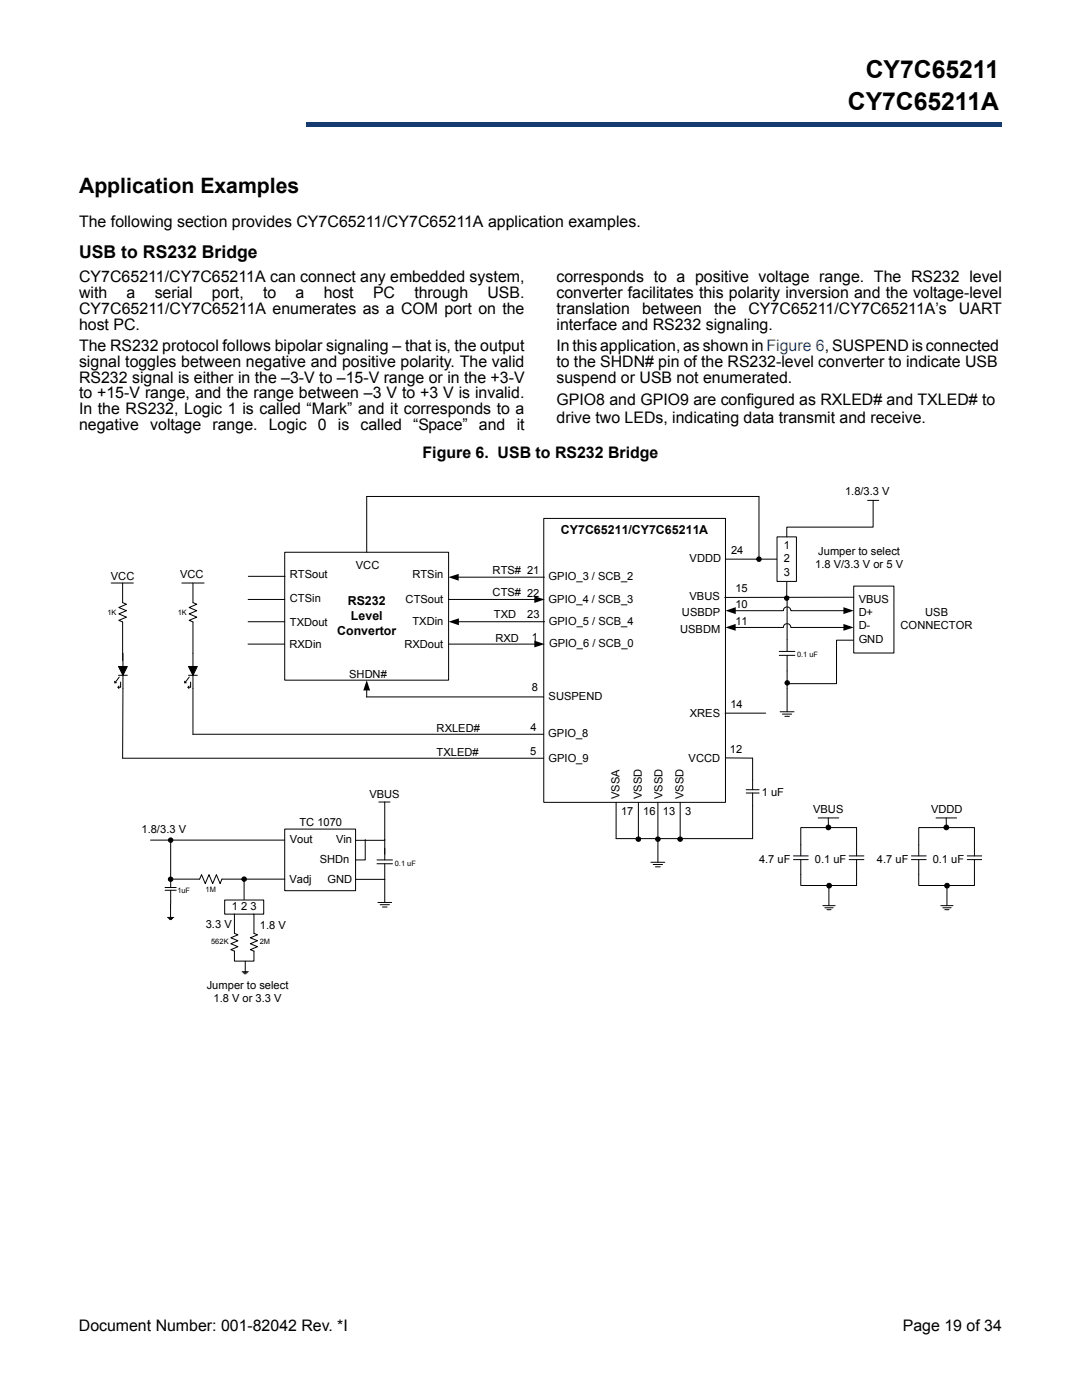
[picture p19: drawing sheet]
<svg xmlns="http://www.w3.org/2000/svg" width="216mm" height="279mm" viewBox="0 0 216 279" stroke-linecap="round" stroke-linejoin="round" font-family="sans-serif">
<defs><g id="words">
<g font-size="4.9">
<text x="172.7" y="15.6">CY7C65211</text>
<text x="169.2" y="22">CY7C65211A</text>
</g>
<text font-size="4.2" x="15.8" y="38.6">Application Examples</text>
<text font-size="3.5" x="15.8" y="51.5">USB to RS232 Bridge</text>
<g font-size="3.2">
<text x="15.8" y="45.3">The following section provides CY7C65211/CY7C65211A application examples.</text>
<text x="15.8" y="56.2">CY7C65211/CY7C65211A can connect any embedded system,</text>
<text x="15.8" y="59.4">with</text>
<text x="25.3" y="59.4">a</text>
<text x="30.9" y="59.4">serial</text>
<text x="42.3" y="59.4">port,</text>
<text x="52.5" y="59.4">to</text>
<text x="59" y="59.4">a</text>
<text x="64.6" y="59.4">host</text>
<text x="74.4" y="59.4">PC</text>
<text x="82.7" y="59.4">through</text>
<text x="97.3" y="59.4">USB.</text>
<text x="111" y="56.2">corresponds to a positive voltage range. The RS232 level</text>
<text x="111" y="59.4">converter facilitates this polarity inversion and the voltage-level</text>
<text x="15.8" y="62.6">CY7C65211/CY7C65211A enumerates as a COM port on the</text>
<text x="15.8" y="65.8">host PC.</text>
<text x="111" y="62.6">translation</text>
<text x="111" y="65.8">interface and RS232 signaling.</text>
<text x="128.1" y="62.6">between</text>
<text x="142.5" y="62.6">the</text>
<text x="149.3" y="62.6">CY7C65211/CY7C65211A’s</text>
<text x="191.4" y="62.6">UART</text>
<text x="15.8" y="70">The RS232 protocol follows bipolar signaling – that is, the output</text>
<text x="111" y="70">In this application, as shown in Figure 6, SUSPEND is connected</text>
<text x="15.8" y="73.2">signal toggles between negative and positive polarity. The valid</text>
<text x="15.8" y="76.3">RS232 signal is either in the –3-V to –15-V range or in the +3-V</text>
<text x="111" y="73.2">to the SHDN# pin of the RS232-level converter to indicate USB</text>
<text x="111" y="76.3">suspend or USB not enumerated.</text>
<text x="15.8" y="79.5">to +15-V range, and the range between –3 V to +3 V is invalid.</text>
<text x="15.8" y="82.7">In the RS232, Logic 1 is called “Mark” and it corresponds to a</text>
<text x="111" y="80.9">GPIO8 and GPIO9 are configured as RXLED# and TXLED# to</text>
<text x="15.8" y="85.9">negative</text>
<text x="30" y="85.9">voltage</text>
<text x="42.4" y="85.9">range. Logic 0</text>
<text x="67.4" y="85.9">is called</text>
<text x="82.5" y="85.9">“Space” and</text>
<text x="103.1" y="85.9">it</text>
<text x="111" y="84.5">drive two LEDs, indicating data transmit and receive.</text>
<text x="84.3" y="91.5">Figure 6. USB to RS232 Bridge</text>
<text x="15.7" y="265.6">Document Number: 001-82042 Rev. *I</text>
<text x="180.1" y="265.6">Page 19 of 34</text>
</g>
<g font-size="2.5">
<text x="111.9" y="106.7">CY7C65211/CY7C65211A</text>
<text x="69.4" y="120.7">RS232</text>
<text x="70" y="123.7">Level</text>
<text x="67.3" y="126.7">Convertor</text>
</g>
<g font-size="2.2">
<text x="168.6" y="98.8">1.8/3.3 V</text>
<text x="71" y="113.5">VCC</text>
<text x="137.6" y="112.2">VDDD</text>
<text x="145.9" y="110.6">24</text>
<text x="156.4" y="109.6">1</text>
<text x="156.4" y="112.2">2</text>
<text x="162.7" y="113.4">1.8 V/3.3 V or 5 V</text>
<text x="163.3" y="110.7">Jumper to select</text>
<text x="22.1" y="115.8">VCC</text>
<text x="35.9" y="115.4">VCC</text>
<text x="57.8" y="115.4">RTSout</text>
<text x="82.3" y="115.4">RTSin</text>
<text x="98.3" y="118.9">CTS# 22</text>
<text x="98.3" y="114.5">RTS# 21</text>
<text x="109.5" y="115.8">GPIO_3 / SCB_2</text>
<text x="137.6" y="119.8">VBUS</text>
<text x="146.7" y="118.2">15</text>
<text x="156.4" y="114.9">3</text>
<text x="57.8" y="120.2">CTSin</text>
<text x="57.8" y="124.9">TXDout</text>
<text x="80.9" y="120.3">CTSout</text>
<text x="82.3" y="124.7">TXDin</text>
<text x="98.6" y="123.4">TXD</text>
<text x="105.2" y="123.4">23</text>
<text x="109.5" y="120.3">GPIO_4 / SCB_3</text>
<text x="109.5" y="124.7">GPIO_5 / SCB_4</text>
<text x="136.1" y="122.9">USBDP</text>
<text x="146.7" y="124.7">11</text>
<text x="146.7" y="121.4">10</text>
<text x="171.3" y="120.3">VBUS</text>
<text x="171.3" y="123">D+</text>
<text x="171.3" y="125.6">D-</text>
<text x="179.7" y="125.5">CONNECTOR</text>
<text x="184.6" y="122.9">USB</text>
<text x="57.8" y="129.3">RXDin</text>
<text x="80.7" y="129.3">RXDout</text>
<text x="98.8" y="128.1">RXD</text>
<text x="106.1" y="127.9">1</text>
<text x="109.6" y="129.2">GPIO_6 / SCB_0</text>
<text x="135.7" y="126.4">USBDM</text>
<text x="171.3" y="128.3">GND</text>
<text x="69.7" y="135.2">SHDN#</text>
<text x="106.1" y="138">8</text>
<text x="109.5" y="139.7">SUSPEND</text>
<text x="137.6" y="143.1">XRES</text>
<text x="145.7" y="141.3">14</text>
<text x="87.1" y="146">RXLED#</text>
<text x="105.8" y="146">4</text>
<text x="109.4" y="147.1">GPIO_8</text>
<text x="87.1" y="150.9">TXLED#</text>
<text x="105.8" y="150.7">5</text>
<text x="109.5" y="152">GPIO_9</text>
<text x="137.4" y="152">VCCD</text>
<text x="145.6" y="150.4">12</text>
<text x="73.7" y="159.3">VBUS</text>
<text x="123.6" y="159.4" transform="rotate(-90 123.6 159.4)">VSSA</text>
<text x="128.1" y="159.5" transform="rotate(-90 128.1 159.5)">VSSD</text>
<text x="132.2" y="159.5" transform="rotate(-90 132.2 159.5)">VSSD</text>
<text x="136.4" y="159.5" transform="rotate(-90 136.4 159.5)">VSSD</text>
<text x="152" y="158.9">1 uF</text>
<text x="28.2" y="166.3">1.8/3.3 V</text>
<text x="59.7" y="164.9">TC 1070</text>
<text x="123.9" y="162.6">17</text>
<text x="128.4" y="162.6">16</text>
<text x="132.3" y="162.6">13</text>
<text x="136.7" y="162.6">3</text>
<text x="162.2" y="162.3">VBUS</text>
<text x="185.8" y="162.3">VDDD</text>
<text x="57.8" y="168.3">Vout</text>
<text x="63.8" y="172.3">SHDn</text>
<text x="67.1" y="168.3">Vin</text>
<text x="151.5" y="172.2">4.7 uF</text>
<text x="162.6" y="172.2">0.1 uF</text>
<text x="175" y="172.2">4.7 uF</text>
<text x="186.1" y="172.2">0.1 uF</text>
<text x="57.8" y="176.2">Vadj</text>
<text x="65.3" y="176.3">GND</text>
<text x="41" y="185.2">3.3 V</text>
<text x="46.2" y="181.7">1 2 3</text>
<text x="51.9" y="185.3">1.8 V</text>
<text x="41.3" y="197.3">Jumper to select</text>
<text x="42.6" y="200">1.8 V or 3.3 V</text>
</g>
<g font-size="1.5">
<text x="21.4" y="122.6">1K</text>
<text x="35.5" y="122.6">1K</text>
<text x="159" y="131.2">0.1 uF</text>
<text x="78.8" y="172.8">0.1 uF</text>
<text x="35.4" y="178.1">1uF</text>
<text x="41" y="177.9">1M</text>
<text x="42.1" y="188.5">562K</text>
<text x="51.8" y="188.5">2M</text>
</g>
</g></defs>
<path d="M61 24.4h138.8v.9h-138.8z" fill="#163b71"/>
<path d="M61 24.4h138.9" fill="none" stroke="#163b71" stroke-width=".2"/>
<path d="M199.7 24.4h.2v1h-.2z" fill="#163b71"/>
<path d="M61 25.3h138.8" fill="none" stroke="#163b71" stroke-width=".2"/>
<path d="M61 24.3h.1v1h-.1z" fill="#163b71"/>
<g fill="#fff">
<path d="M15.8 8.6h45.2v18h-45.2z"/>
<path d="M18.5 95.8h177.8v105.3h-177.8z"/>
<path d="M170.3 117h8.1v13.3h-8.1z"/>
</g>
<g fill="none" stroke="#000" stroke-width=".2">
<path d="M22.2 116.4h4.4M24.5 116.4v3.9l.7 .3-1.5 .6 1.5 .7-1.5 .6 1.5 .7-1.5 .6 .8 .3v7.7M36.3 116.4h4.4M38.5 116.4v3.9l.8 .3-1.6 .6 1.6 .7-1.6 .6 1.6 .7-1.6 .6 .8 .3v6.3M49.5 119.6h7.3M49.6 115h7.3M56.8 110.2h32.7v25.5h-32.7zM89.5 119.6h17.3M91.4 115.2h17.2M108.5 103.5h36.3v56.6h-36.3zM157 116l.1 14M170.3 119.2h-25.7"/>
<path d="M170.3 117h8.1v13.3h-8.1zM24.5 137.4v13.9h84M38.5 137.4v9.1h70M49.5 128.5h7.3M49.5 124.1h7.3M73.1 139.1h35.4M73.2 137.6v1.5M89.5 128.5h17.3M91.4 124.1h17.3M146.6 125.2h9.7a.74 .74 0 0 1 .8-.7 .74 .74 0 0 1 .7 .7h10.7M146.6 121.9h9.7a.74 .74 0 0 1 .8-.8 .74 .74 0 0 1 .7 .8h10.7M155.5 130.8h3.1"/>
<path d="M155.5 130h3.1M157.1 130.8v11.2M170.2 127.8h-3.3v8.6h-9.8M144.7 142.3h8.1M144.8 151.3h5.4v6.3M148.9 158.3h2.6M148.9 157.6h2.6M150.2 158.3v9.1h-27.3v-7.3M155.7 142h2.7M156.1 142.5h1.9M156.6 143h.9M56.8 167.7h-22.7v7.8"/>
<path d="M127.4 160.1v7.4M129.9 172.1h2.8M130.3 172.5h1.9M130.8 173h.9M131.3 160.1v12M135.7 160.1v7.4"/>
<circle cx="157" cy="119.4" r=".44"/>
<circle cx="127.4" cy="167.5" r=".45"/>
<circle cx="131.3" cy="167.5" r=".44"/>
<circle cx="135.7" cy="167.5" r=".44"/>
</g>
<g fill="#000">
<path d="M89.5 115.2l2-.7v1.4zM106.6 119l2.1 .6-2.1 .7zM73.2 135.7l.7 2.1h-1.4zM89.5 124.1l2.1-.7v1.4zM106.6 127.8l2.1 .7-2.1 .7zM144.7 125.2l2.1-.7v1.4zM144.8 121.9l2-.7v1.4zM168.3 121.2l2 .7-2 .7zM168.3 124.5l2 .7-2 .7z"/>
<circle cx="157" cy="119.4" r=".44"/>
<circle cx="127.4" cy="167.5" r=".45"/>
<circle cx="131.3" cy="167.5" r=".44"/>
<circle cx="135.7" cy="167.5" r=".44"/>
</g>
<path d="M56.8 165.5h14.2v12.3h-14.2z" fill="#fff"/>
<g fill="none" stroke="#000" stroke-width=".2">
<path d="M30 167.7h4.1M32.9 177.7h2.3M32.9 177.1h2.3M34.1 177.7l-.1 5.4M48.7 175.5v4.1M56.8 165.5h14.2v12.3h-14.2zM56.8 175.5h-12.5l-.4 .8-.7-1.7-.8 1.7-.7-1.7-.7 1.7-.8-1.7-.4 .9h-5.7v1.6M71 175.5h5.8M72.9 167.6v4h-1.9M75.2 172.4h3.1M75.2 171.6h3.1M76.8 160v7.7h-5.8"/>
<path d="M76.8 167.6v4M76.8 172.4v7.7M33.4 183.1h1.3M33.6 183.3h.9M33.8 183.5h.4M75.4 180.1h2.7M75.9 180.6h1.8M76.3 181h.9"/>
</g>
<path d="M44.8 179.6h7.8v2.8h-7.8z" fill="#fff"/>
<g fill="none" stroke="#000" stroke-width=".2">
<path d="M144.8 111.6h10.2M44.8 179.6h7.8v2.8h-7.8zM75.6 160.1h2.2M46.7 182.4l.1 3.9 .7 .3-1.4 .6 1.4 .5-1.4 .6 1.4 .6-1.4 .6 .7 .3v2h3.9v-2l-.7-.3 1.4-.6-1.4-.6 1.4-.6-1.4-.5 1.4-.6-.7-.3-.1-3.9M48.3 193.9h1.3M48.5 194.1h.9M48.7 194.3h.4M48.9 191.8v2.1"/>
<circle cx="34" cy="175.5" r=".44"/>
<circle cx="34.1" cy="167.7" r=".44"/>
<circle cx="48.7" cy="175.5" r=".45"/>
</g>
<g fill="#000">
<circle cx="34" cy="175.5" r=".44"/>
<circle cx="34.1" cy="167.7" r=".44"/>
<circle cx="48.7" cy="175.5" r=".45"/>
</g>
<path d="M155 107.1h3.9v8.9h-3.9z" fill="#fff"/>
<g fill="none" stroke="#000" stroke-width=".2">
<path d="M173.1 99.9h2.2M174.2 99.9v5.3h-17.2v1.9M73.2 110.2v-11.1h78.2v12.5M155 107.1h3.9v8.9h-3.9zM23.6 134.8h1.8M23.6 133h1.8l-.9 1.8zM23.8 135.1l-.8 1M24.1 136.1v1.1h-.4M24.5 130.4v7M37.6 134.8h1.8M37.6 133h1.8l-.9 1.8zM37.8 135.1l-.8 1"/>
<path d="M38 136.1v1.1h-.3M38.5 130.4v7M158.3 171.6h3M158.3 170.8h3M159.8 171.6v5.1h11.1v-5.1M159.8 170.8v-5.6h11.1v5.6M163.3 163.2h4.1M165.3 163.2v1.9M165.4 176.6v4.1M169.4 171.6h3M169.4 170.8h3M181.9 171.6h2.9"/>
<path d="M181.9 170.8h2.9M183.3 171.6v5.1h11.1v-5.1M183.3 170.8v-5.6h11.1v5.6M186.8 163.2h4.1M188.8 163.2v1.9M189 176.6v4.1M193 171.6h2.9M193 170.8h2.9M164.2 180.7h2.4M164.6 181.2h1.6M165 181.5h.8M187.7 180.7h2.5"/>
<path d="M188.1 181.2h1.7M188.5 181.5h.9"/>
<circle cx="151.5" cy="111.6" r=".45"/>
<circle cx="157.1" cy="136.3" r=".44"/>
<circle cx="165.3" cy="165.1" r=".47"/>
<circle cx="165.4" cy="176.8" r=".48"/>
<circle cx="188.8" cy="165.1" r=".47"/>
<circle cx="189" cy="176.8" r=".48"/>
</g>
<g fill="#000">
<path d="M22.8 135.8l.6 .5-.6 .1zM23.4 137.2l.4-.4v.8zM23.6 133h1.8l-.9 1.8zM36.7 135.8l.7 .5-.6 .1zM37.3 137.2l.5-.4v.8zM37.6 133h1.8l-.9 1.8z"/>
<circle cx="151.5" cy="111.6" r=".45"/>
<circle cx="157.1" cy="136.3" r=".44"/>
<circle cx="165.3" cy="165.1" r=".47"/>
<circle cx="165.4" cy="176.8" r=".48"/>
<circle cx="188.8" cy="165.1" r=".47"/>
<circle cx="189" cy="176.8" r=".48"/>
</g>
<use href="#words"/>
</svg>
